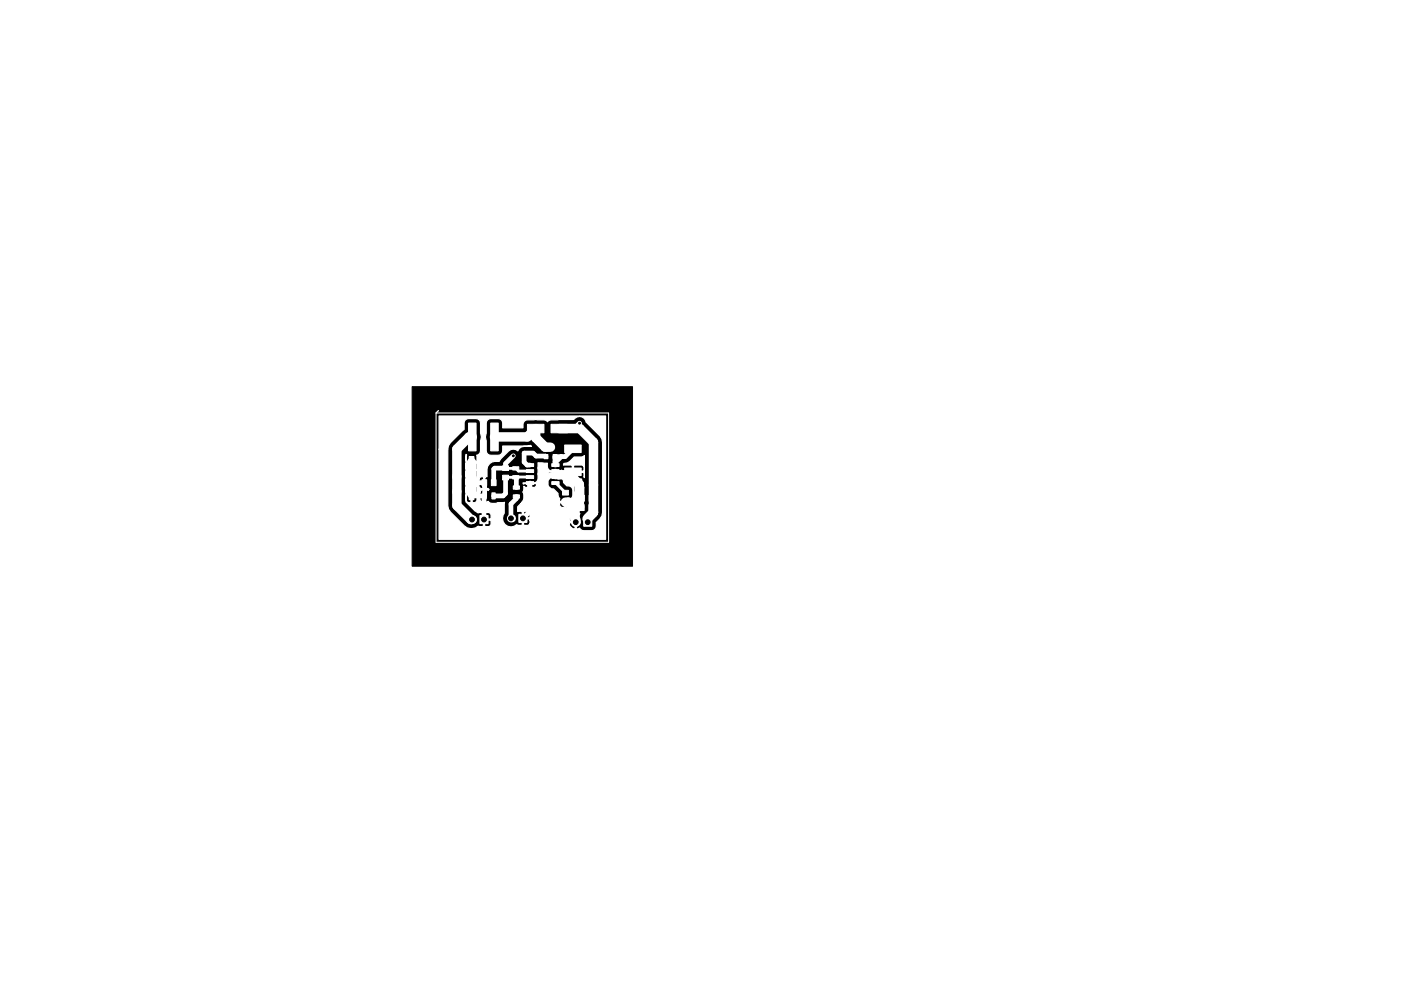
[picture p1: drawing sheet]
<svg xmlns="http://www.w3.org/2000/svg" width="297mm" height="210mm" viewBox="0 0 297 210" stroke-linecap="round" stroke-linejoin="round" font-family="sans-serif">
<path d="M87.4 82h46.7v38.1h-46.7z" fill="#000" stroke="#000" stroke-width=".21"/>
<path d="M92.5 87.6h36.5v27.5h-36.5zM93 87.1l-.5 .5" fill="none" stroke="#fff" stroke-width=".21"/>
<g fill="#fff" stroke="#fff" stroke-width=".21">
<path d="M124.9 107.1h1v1.2h-1z"/>
<path d="M122.9 107.1h1v1.2h-1z"/>
<path d="M119.3 104h1.2v1h-1.2z"/>
<path d="M119.3 106h1.2v1h-1.2z"/>
<path d="M106.6 98.8h1.2v1h-1.2z"/>
<path d="M106.6 100.8h1.2v1h-1.2z"/>
<path d="M102.2 101.8h1v1.2h-1z"/>
<path d="M104.2 101.8h1v1.2h-1z"/>
<path d="M116.8 90h3.5v1.8h-3.5z"/>
<path d="M111.8 90h3.5v1.8h-3.5z"/>
<path d="M123.7 109.9h1.8v1.8h-1.8z"/>
</g>
<circle cx="122.1" cy="110.8" r=".86" fill="#fff"/>
<g fill="#fff" stroke="#fff" stroke-width=".21">
<path d="M115.4 96.4h.8v.9h-.8z"/>
<path d="M117.3 96.4h.8v.9h-.8z"/>
<path d="M116.3 94.4h.8v.9h-.8z"/>
<path d="M119.7 94.4h3.5v1.6h-3.5z"/>
<path d="M119.7 99.3h3.5v1.6h-3.5z"/>
<path d="M108.7 99h1.3v.7h-1.3z"/>
<path d="M108.7 100.9h1.3v.7h-1.3z"/>
<path d="M104.3 104.6h.7v1.3h-.7z"/>
<path d="M102.4 104.6h.7v1.3h-.7z"/>
<path d="M111.6 98.4h1.5v.6h-1.5z"/>
<path d="M111.6 99.6h1.5v.6h-1.5z"/>
<path d="M111.6 100.9h1.5v.6h-1.5z"/>
<path d="M111.6 102.2h1.5v.6h-1.5z"/>
<path d="M117 102.2h1.5v.6h-1.5z"/>
<path d="M117 100.9h1.5v.6h-1.5z"/>
<path d="M117 99.6h1.5v.6h-1.5z"/>
<path d="M117 98.4h1.5v.6h-1.5z"/>
<path d="M96.5 103.5h1v2.5h-1z"/>
<path d="M99.5 103.5h1v2.5h-1z"/>
<path d="M110 109.1h1.7v1.7h-1.7z"/>
</g>
<circle cx="108.3" cy="110" r=".86" fill="#fff"/>
<g fill="#fff" stroke="#fff" stroke-width=".21">
<path d="M108.8 105h1.3v.7h-1.3z"/>
<path d="M108.8 103.1h1.3v.7h-1.3z"/>
<path d="M125.3 101.6h1v2.5h-1z"/>
<path d="M122.3 101.6h1v2.5h-1z"/>
<path d="M124.9 105.1h1v1.2h-1z"/>
<path d="M122.9 105.1h1v1.2h-1z"/>
<path d="M96.5 96.9h1v2.5h-1z"/>
<path d="M99.5 96.9h1v2.5h-1z"/>
<path d="M96.5 100.2h1v2.5h-1z"/>
<path d="M99.5 100.2h1v2.5h-1z"/>
<path d="M99.3 89.8h1.6v5.9h-1.6z"/>
<path d="M104 89.8h1.6v5.9h-1.6z"/>
<path d="M101.8 109.4h1.7v1.7h-1.7z"/>
</g>
<circle cx="100.1" cy="110.2" r=".86" fill="#fff"/>
<g fill="#fff" stroke="#fff" stroke-width=".21">
<circle cx="122.9" cy="89.8" r=".3"/>
<circle cx="108.8" cy="96.7" r=".3"/>
</g>
<g fill="none" stroke="#fff" stroke-width="1">
<path d="M108.8 96.7l-1.6 1.7v.9h-2.3l-.2 .2v2.9M115.8 96.9l-2.1-.1-.7-.7h-1.9v1.9l.7 .7h.6M117.8 98.1v.6M117.8 99.9v1.3M119 96.9l-1.2 1.2M121.5 95.2l-1.7 1.7h-2.1l.1 1.2M122.9 89.8l-1.2 1.1h-3.1M100 104.8l.4 .4h2.3M100 101.4l1 1h1.7l-.1 7.8M107.2 101.3v3.4l-.5 .5h-2.1M109.3 101.3l.2 .1v2M109.5 105.3v.5l-1.2 1.1v3.1"/>
<path d="M112.4 102.5v6l-1.5 1.5M117.8 100.7h-1l-1 1v1.5l.7 .7v1.6l-1.2 1.2h-2.3l-.7-.8v-3M122.8 102.9l.6 .5v2.3M122.8 107l.6 .7M125.4 107.7v1.5l-.8 .8v.8M125.8 102.9l-.4 .4v2.4"/>
</g>
<path d="M100 98.1v6.7M100.1 92.7h-.7l-2.5 2.6v12l2.9 2.9h.3M104.8 92.7h7l1.8-1.8v2l2 2h1.1M118.6 90.9h4.3l2.9 2.9v14.9l-1.3 1.4M118.4 100.7h3.1v.8l1.3 1.3v4.2l-.9 .9M119.9 106.5h.6l1.4 1.4M121.9 110.1l.2 .2v.5zM121.9 107.9v2.2" fill="none" stroke="#fff" stroke-width="2"/>
<path d="M106.9 99.1l.3 .3h2.1l.6 .5h2.5M109.3 101.3l.2 .1M109.3 101.3h-2.1M109.5 105.8l-1.2 1.1v3.1M112.4 101.2l-3.1 .1M117.8 102.5l2.1 2" fill="none" stroke="#fff" stroke-width=".6"/>
<path d="M93.1 88.3h35.3v26.1h-35.3v-19.1h1.8v12l.2 .7 .4 .6 3 3 .6 .4a2.33 2.33 0 0 0 2.3-.4l.9 .1 .2-.1v-1.2h.2v1.2l.2 .1 .9-.1 .3-.4v-.7l-.1-.1h-1.5v-1.5h.2v1.2h1.3l.1-.2-.1-.9-.4-.3h-.7l-.2 .2-.4-.2-.9 .1-.6-.4-2-1.9v-1.4l.1 1a.61 .61 0 0 0 1 .4v-1.6h.2v1.6l.2 .2a.68 .68 0 0 0 .8-.6v-.6h.7l.1 .7a.45 .45 0 0 0 .7 .1v-1l-1.5 .2v-.4l-.1-.2h-2l-.2 .2v-3.4l.1 1.1 .1 .3-.1 .3v1.1l.1 .1h.9v-3.1h.2v3.1l1.7-.2v.5l.1 .2h.7v-1a.49 .49 0 0 0-.5-.1 .49 .49 0 0 0-.3 .4h-.7v-1l-.1-.3 .1-.4h.4l.1 .7a.59 .59 0 0 0 1 .1v-1l-1.5 .2v-1h.4v.4l.2 .2h.9v-1h.2v2.2l.2 .2 .5-.1 .2 .2-.2 .3-.5-.2-.1 .2v2.2l.1 .2 .5-.1 .1 .1a1.84 1.84 0 0 0 1.9 .1h1.5l-.1 2.3a1.79 1.79 0 0 0 .2 2.4 1.79 1.79 0 0 0 2.5 0l.3 .2h.7l.1-.2v-1.2h.3v1.2l.2 .2h.7l.4-.4h8.3l.3 .6 .8 .5 .2-.1v-1.2h-1.2l-.1 .2h-8.3l.1-.7h8.2l.1 .3h1.2v-1.2l-.2-.2-.8 .6-.3 .5h-8.2l-.2-.3h-1.5v-1.5h.3v1.2h1.2l.2-.1v-.7l-.3-.4-2.3-.1v-1l.7-.7h8.1v.4l.3 .4 .7 .1 .2-.2v-.8h.2v.8l.2 .2h.4a.64 .64 0 0 0 .5-.8h1.1v.5l.2 .2h.8l.1-1.8h-.9l-.1 .2v.7l-.1 .2h-1.1l-.1-.2h-2.2l-.2 .1h-8.1l.3-.4a1.82 1.82 0 0 0 0-2l.3-.6v-.6l.4 .2h.6l.1-.1v-.7h.3v.7l.1 .1h.7l.5-.5-.2-.3h-2.5l-.1 .1-.1-.3 2.2 .1a1.11 1.11 0 0 0 1-1.6l-.1-2.7 2.1 .1-.1 .7a1.06 1.06 0 0 0 1.2 1l.4 .1h-1.1l-.1 .1v.7l.1 .2h1.1v-1h.3v1.1h-.9a1.11 1.11 0 0 0-1 1.6 1.02 1.02 0 0 0 1.4 .9l.9 1 .1 .7 .3 .4-.1 .4 .2 .2h2.2l.1-.2v-.4l.3-.4a1.92 1.92 0 0 0-.5-2.2l-.7-.1-.7-.7-.1-.6-.4-.5 .2-.1 .4 .3h1.6l.1-.1v-1.2l-2.1 .1-.2-.2h-1.1l1.2-.4 .1 .3h2.1v-1.2h.3v1.2h2.1l.2-.2v-.6l-.5-.5h-1.6l-.2 .1-.4-.1h-1.7l.1-.4a2.29 2.29 0 0 0 2.1-1.3h1.5l.7-.3v4.6v-.9l-.2-.2h-2.1l.1 2.4 .2 .1h1.1v.3h-1.1l-.2 .2v1l.3 .5h.4l-.1 .7 .1 .2h1.1v2.2h-1.1l-.2 .2 .1 .7 .7 .3-.3 .4-.3-.1-.2 .2v2.6l.2 .1 .5-.2 .2 .3a3.3 3.3 0 0 0 2.7 .2l.5-.5 .1-1.1 1.2-1.4 .2-.8v-14.9l-.2-.7-.4-.6-3-3a1.43 1.43 0 0 0-1.1-1.1 1.43 1.43 0 0 0-1.5 .6l-4.8 .1-.7 .4-.4-.3-.4-.1-1.7-.1-2.1 .1a1.3 1.3 0 0 0-.6 1.7h-4.3v-1a.95 .95 0 0 0-1-1h-1.6l-.6 .3-.3 .7v2.1a1.81 1.81 0 0 0 0 1.6l.1 2.5 .5 .5a3.2 3.2 0 0 0 2.6-.2l.3-.6v-1.1h5.2l.7-.1 .2 .2-2.1 .1-.5 .3-.3 .6-1-.4-.5 .1-2.1 1.9-.3 .6a1.99 1.99 0 0 0-2.6 1.6v1.6l-.7 .2a.6 .6 0 0 0-1.1 .4l-2.5-.2-.2 .2v-3.3l.2 1.4-.1 .2v1.1l.1 .2h.9v-3.1h.2v3.1h.9l.1-.2v-1.1l-.1-.2 .1-.3v-1.1l-.1-.2h-2l-.2 .2v-2l.1 .1v1.3l.1 .2h2l.1-.2v-1.2l.5-.3 .2-.3 .1-2.5a1.81 1.81 0 0 0 0-1.6l-.1-2.5-.5-.5a3.2 3.2 0 0 0-2.6 .2l-.3 .7v1.3l-2.9 2.8-.4 .6-.2 .8h-1.8z" fill="#fff" stroke="#fff" stroke-width=".25"/>
<g fill="#000" stroke="#000" stroke-width=".21">
<circle cx="108.8" cy="96.7" r=".2"/>
<circle cx="122.9" cy="89.8" r=".2"/>
<circle cx="100.1" cy="110.2" r=".51"/>
<circle cx="102.6" cy="110.2" r=".51"/>
<circle cx="108.3" cy="110" r=".51"/>
<circle cx="110.9" cy="110" r=".51"/>
<circle cx="122.1" cy="110.8" r=".51"/>
<circle cx="124.6" cy="110.8" r=".51"/>
</g>
</svg>
